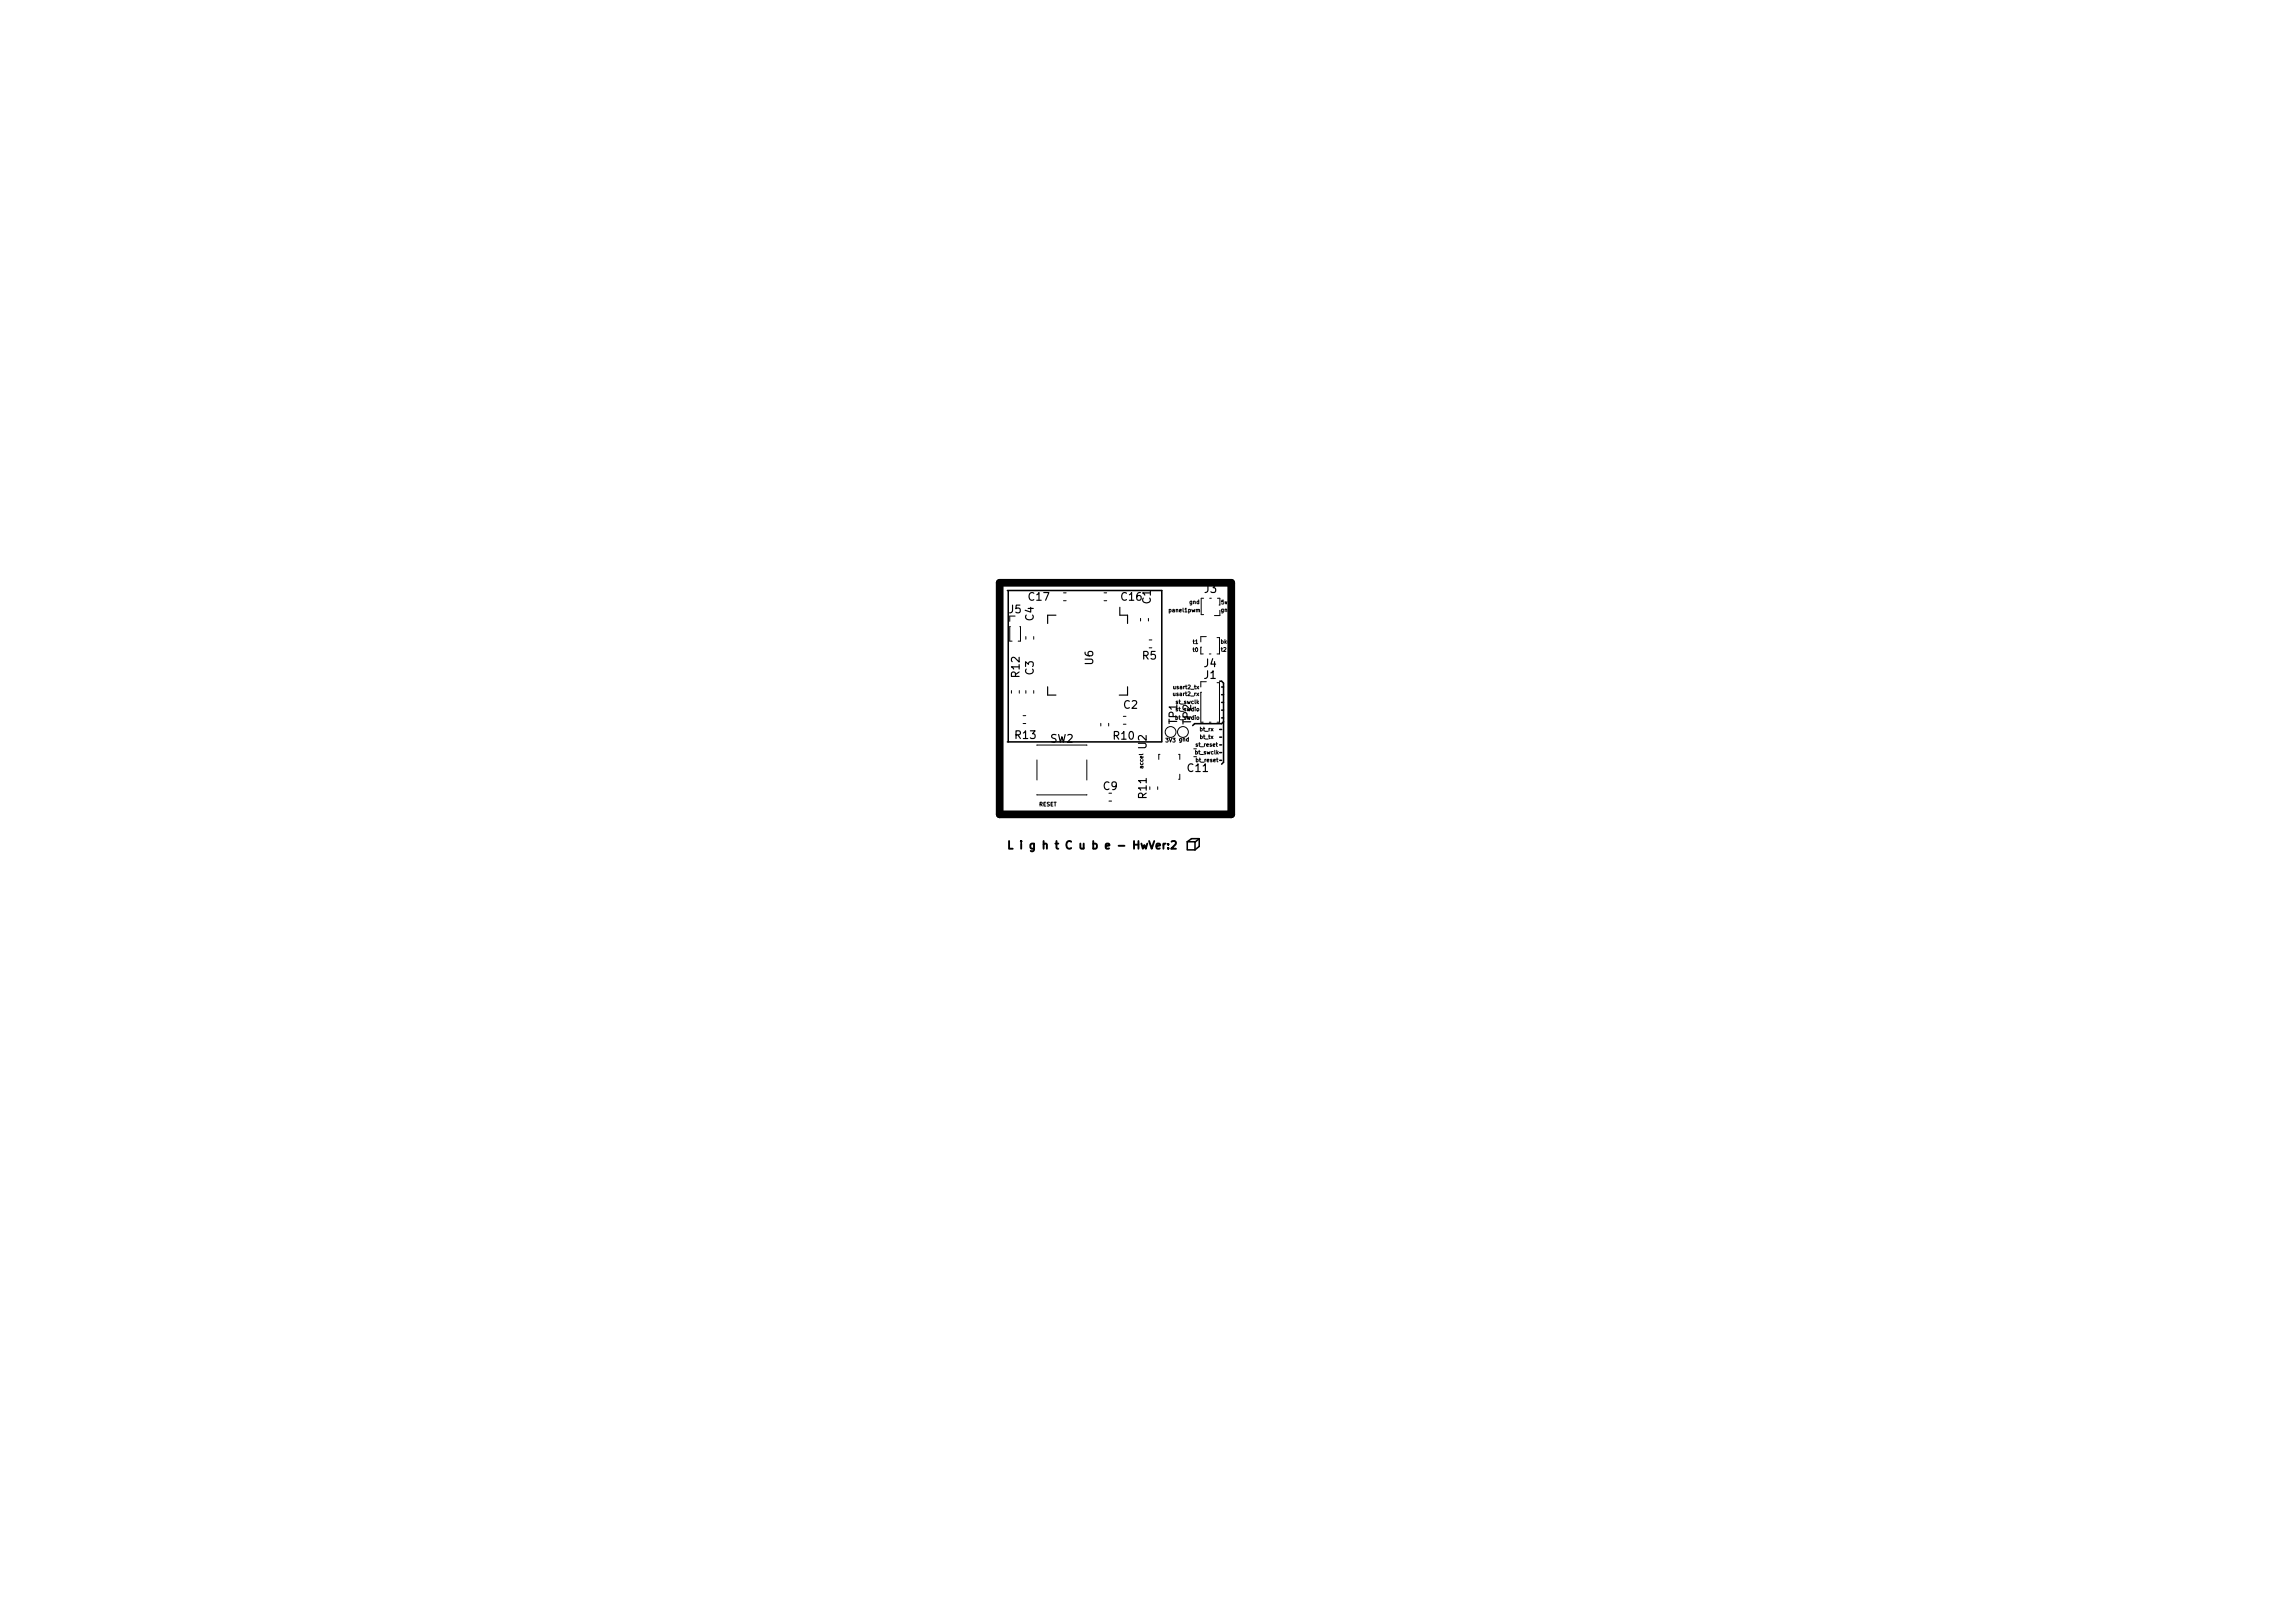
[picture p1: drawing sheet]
<svg xmlns="http://www.w3.org/2000/svg" width="297mm" height="210mm" viewBox="0 0 297 210" stroke-linecap="round" stroke-linejoin="round" font-family="sans-serif">
<defs><g id="words">
<g font-size="1.4">
<text x="133.3" y="77.8">C17</text>
<text x="145.3" y="77.8">C16</text>
<text x="156" y="76.8">J3</text>
<text x="130.7" y="79.4">J5</text>
<text x="133.9" y="80.4" transform="rotate(-90 133.9 80.4)">C4</text>
<text x="149.1" y="78.2" transform="rotate(-90 149.1 78.2)">C1</text>
<text x="132.1" y="87.7" transform="rotate(-90 132.1 87.7)">R12</text>
<text x="133.9" y="87.4" transform="rotate(-90 133.9 87.4)">C3</text>
<text x="141.6" y="86.1" transform="rotate(-90 141.6 86.1)">U6</text>
<text x="148" y="85.4">R5</text>
<text x="156" y="87.9">J1</text>
<text x="156" y="86.4">J4</text>
<text x="131.6" y="95.7">R13</text>
<text x="144.3" y="95.8">R10</text>
<text x="145.6" y="91.8">C2</text>
<text x="152.5" y="93.8" transform="rotate(-90 152.5 93.8)">TP1</text>
<text x="154.3" y="93.8" transform="rotate(-90 154.3 93.8)">TP2</text>
<text x="136.1" y="96.2">SW2</text>
<text x="148.5" y="97" transform="rotate(-90 148.5 97)">U2</text>
<text x="153.9" y="100">C11</text>
<text x="142.9" y="102.3">C9</text>
<text x="148.5" y="103.4" transform="rotate(-90 148.5 103.4)">R11</text>
<text x="133.1" y="110">L i g h t C u b e - HwVer:2</text>
</g>
<g font-size=".7">
<text x="151.5" y="79.3">panel1pwm</text>
<text x="154.1" y="78.2">gnd</text>
<text x="154.6" y="83.4">t1</text>
<text x="158.2" y="83.4">bkup</text>
<text x="158.2" y="79.3">gnd</text>
<text x="158.2" y="78.3">5v</text>
<text x="152.1" y="89.3">usart2_tx</text>
<text x="154.6" y="84.4">t0</text>
<text x="158.2" y="84.4">t2</text>
<text x="152.1" y="90.1">usart2_rx</text>
<text x="152.3" y="93.2">bt_swdio</text>
<text x="152.3" y="92.1">st_swdio</text>
<text x="152.4" y="91.2">st_swclk</text>
<text x="155.4" y="94.7">bt_rx</text>
<text x="155.5" y="95.7">bt_tx</text>
<text x="148.1" y="99.5" transform="rotate(-90 148.1 99.5)">accel</text>
<text x="151" y="96.2">3V3</text>
<text x="152.7" y="96">gnd</text>
<text x="154.9" y="97.7">bt_swclk</text>
<text x="155" y="96.7">st_reset</text>
<text x="155" y="98.7">bt_reset</text>
<text x="134.6" y="104.4">RESET</text>
</g>
</g></defs>
<g fill="none" stroke="#000" stroke-width=".2">
<path d="M130.5 76.5h20v19.6M130.6 76.6v19.5M130.5 96.1h20M158 98.5h.2M158 97.5h.2M158 96.5h.2M158 95.5h.2M158 94.5h.2M158 88.2h.2l.3 .3v10.2l-.3 .3M158.2 93h.3M158.2 92h.3M158.2 91h.3"/>
<path d="M158.2 90h.3M158.2 89h.3M158.5 93.5l-.3 .2h-3.4M153.8 109l.5-.4h1v1l-.5 .5M153.8 110.1h1M153.8 109h1v1.1M153.8 109v1M155.3 108.7l-.5 .4"/>
</g>
<path d="M130.7 109v1h.5M132.3 109h.1M132.3 109.3v.7M150.7 109.3v.7M151 109.3h-.2l-.1 .2M151.3 109.9v.1M151.3 109.3v.1M151.8 109h.3h.2v.2l-.6 .8h.6" fill="none" stroke="#000" stroke-width=".25"/>
<path d="M129.5 75.5h30v30h-30z" fill="none" stroke="#000" stroke-width="1"/>
<g fill="none" stroke="#000" stroke-width=".13">
<path d="M130.8 79.8v.7M137.8 77.8h.3M137.8 76.8h.3M143 77.8h.4M143 76.8h.4M155.9 77.5h-.3v2.1h.3M156.7 77.5h.2M157.7 77.5h.3v.9h-.1M158 79.1v.6h-.7M130.9 81.2h-.1v1.9h.3M131 89.5v.3M132 89.5v.3"/>
<path d="M132.1 81.2h.1v1.9h-.3M132.5 92.7h.4M132.5 93.7h.4M132.9 82.5v.3M132.9 89.5v.3M133.9 82.5v.3M133.9 89.5v.3M134.3 96.5h6.5M134.3 98.4v2.6M140.8 98.4v2.6M142.6 93.7v.3M143.6 93.7v.3"/>
<path d="M145.5 93.8h.4M145.5 92.8h.4M147.7 80.1v.4M148.8 80.1v.4M148.9 83.9h.3M148.9 82.9h.3M150.3 97.7h-.2v.7M152.7 97.7h.1v.7M154.6 97h.4M154.6 98h.4M155.6 88.3v.7M155.7 83.8h-.1v.9h.3"/>
<path d="M155.7 89.7h-.1v3.9h.3M156.3 82.5h-.7v.7M156.7 93.6h.2M156.7 84.7h.2M157.7 88.4h.3v5.2h-.3M157.7 82.6h.3v2.1h-.3M134.3 102.9h6.5M143.7 103.8h.3M150 101.9v.4M152.8 100.3v.6h-.1"/>
<circle cx="151.6" cy="94.8" r=".7"/>
<circle cx="153.2" cy="94.8" r=".7"/>
</g>
<path d="M136.8 79.7h-1.1v1.1M145.1 78.7v1h1v1.1M135.7 89v1h1.1M146.1 89v1h-1.1" fill="none" stroke="#000" stroke-width=".15"/>
<use href="#words"/>
</svg>
